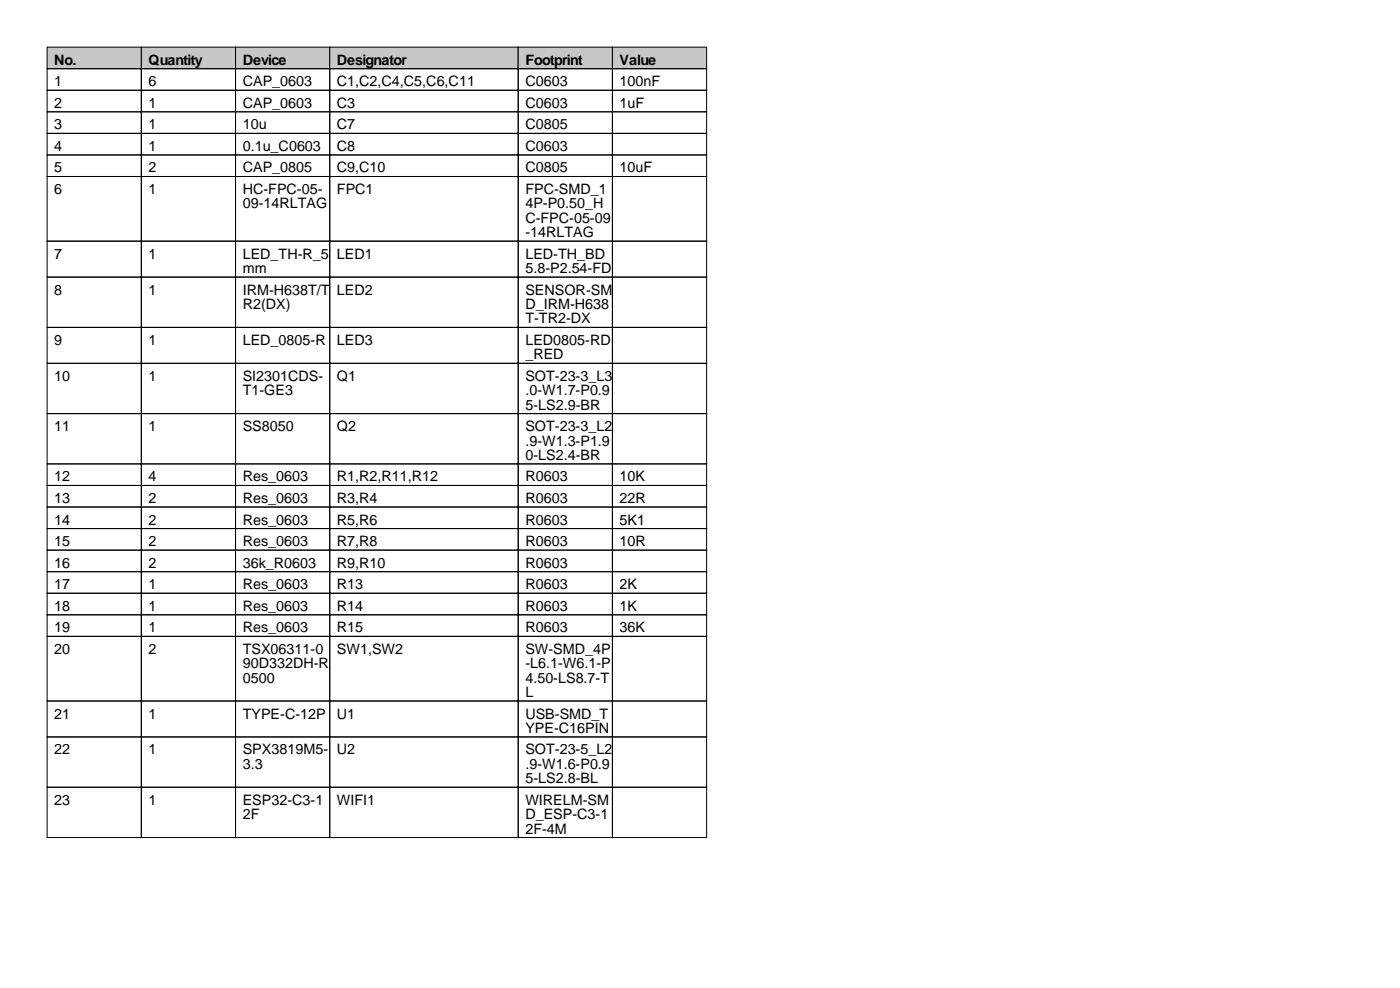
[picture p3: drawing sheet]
<svg xmlns="http://www.w3.org/2000/svg" width="297mm" height="210mm" viewBox="0 0 297 210" stroke-linecap="round" stroke-linejoin="round" font-family="sans-serif">
<defs><g id="words">
<g font-size="3">
<text x="11.5" y="13.7">No.</text>
<text x="31.5" y="13.7">Quantity</text>
<text x="51.5" y="13.7">Device</text>
<text x="71.5" y="13.7">Designator</text>
<text x="111.5" y="13.7">Footprint</text>
<text x="131.5" y="13.7">Value</text>
<text x="11.5" y="18.3">1</text>
<text x="11.5" y="22.9">2</text>
<text x="31.5" y="18.3">6</text>
<text x="31.5" y="22.9">1</text>
<text x="51.5" y="18.3">CAP_0603</text>
<text x="51.5" y="22.9">CAP_0603</text>
<text x="71.5" y="18.3">C1,C2,C4,C5,C6,C11</text>
<text x="71.5" y="22.9">C3</text>
<text x="111.5" y="18.3">C0603</text>
<text x="111.5" y="22.9">C0603</text>
<text x="131.5" y="18.3">100nF</text>
<text x="131.5" y="22.9">1uF</text>
<text x="11.5" y="27.4">3</text>
<text x="31.5" y="27.4">1</text>
<text x="51.5" y="27.4">10u</text>
<text x="71.5" y="27.4">C7</text>
<text x="111.5" y="27.4">C0805</text>
<text x="11.5" y="32">4</text>
<text x="31.5" y="32">1</text>
<text x="51.5" y="32">0.1u_C0603</text>
<text x="71.5" y="32">C8</text>
<text x="111.5" y="32">C0603</text>
<text x="11.5" y="36.6">5</text>
<text x="11.5" y="41.2">6</text>
<text x="31.5" y="36.6">2</text>
<text x="31.5" y="41.2">1</text>
<text x="51.5" y="36.6">CAP_0805</text>
<text x="51.5" y="41.2">HC-FPC-05-</text>
<text x="71.5" y="36.6">C9,C10</text>
<text x="71.5" y="41.2">FPC1</text>
<text x="111.5" y="36.6">C0805</text>
<text x="111.5" y="41.2">FPC-SMD_1</text>
<text x="131.5" y="36.6">10uF</text>
<text x="51.5" y="44.2">09-14RLTAG</text>
<text x="111.5" y="44.2">4P-P0.50_H</text>
<text x="111.5" y="47.2">C-FPC-05-09</text>
<text x="111.5" y="50.3">-14RLTAG</text>
<text x="11.5" y="54.9">7</text>
<text x="31.5" y="54.9">1</text>
<text x="51.5" y="54.9">LED_TH-R_5</text>
<text x="51.5" y="57.9">mm</text>
<text x="71.5" y="54.9">LED1</text>
<text x="111.5" y="54.9">LED-TH_BD</text>
<text x="111.5" y="57.9">5.8-P2.54-FD</text>
<text x="11.5" y="62.5">8</text>
<text x="31.5" y="62.5">1</text>
<text x="51.5" y="62.5">IRM-H638T/T</text>
<text x="51.5" y="65.5">R2(DX)</text>
<text x="71.5" y="62.5">LED2</text>
<text x="111.5" y="62.5">SENSOR-SM</text>
<text x="111.5" y="65.5">D_IRM-H638</text>
<text x="111.5" y="68.6">T-TR2-DX</text>
<text x="11.5" y="73.2">9</text>
<text x="31.5" y="73.2">1</text>
<text x="51.5" y="73.2">LED_0805-R</text>
<text x="71.5" y="73.2">LED3</text>
<text x="111.5" y="73.2">LED0805-RD</text>
<text x="111.5" y="76.2">_RED</text>
<text x="11.5" y="80.8">10</text>
<text x="31.5" y="80.8">1</text>
<text x="51.5" y="80.8">SI2301CDS-</text>
<text x="51.5" y="83.8">T1-GE3</text>
<text x="71.5" y="80.8">Q1</text>
<text x="111.5" y="80.8">SOT-23-3_L3</text>
<text x="111.5" y="83.8">.0-W1.7-P0.9</text>
<text x="111.5" y="86.9">5-LS2.9-BR</text>
<text x="11.5" y="91.4">11</text>
<text x="31.5" y="91.4">1</text>
<text x="51.5" y="91.4">SS8050</text>
<text x="71.5" y="91.4">Q2</text>
<text x="111.5" y="91.4">SOT-23-3_L2</text>
<text x="111.5" y="94.5">.9-W1.3-P1.9</text>
<text x="111.5" y="97.5">0-LS2.4-BR</text>
<text x="11.5" y="102.1">12</text>
<text x="11.5" y="106.7">13</text>
<text x="31.5" y="102.1">4</text>
<text x="31.5" y="106.7">2</text>
<text x="51.5" y="102.1">Res_0603</text>
<text x="51.5" y="106.7">Res_0603</text>
<text x="71.5" y="102.1">R1,R2,R11,R12</text>
<text x="71.5" y="106.7">R3,R4</text>
<text x="111.5" y="102.1">R0603</text>
<text x="111.5" y="106.7">R0603</text>
<text x="131.5" y="102.1">10K</text>
<text x="131.5" y="106.7">22R</text>
<text x="11.5" y="111.3">14</text>
<text x="31.5" y="111.3">2</text>
<text x="51.5" y="111.3">Res_0603</text>
<text x="71.5" y="111.3">R5,R6</text>
<text x="111.5" y="111.3">R0603</text>
<text x="131.5" y="111.3">5K1</text>
<text x="11.5" y="115.8">15</text>
<text x="31.5" y="115.8">2</text>
<text x="51.5" y="115.8">Res_0603</text>
<text x="71.5" y="115.8">R7,R8</text>
<text x="111.5" y="115.8">R0603</text>
<text x="131.5" y="115.8">10R</text>
<text x="11.5" y="120.4">16</text>
<text x="11.5" y="125">17</text>
<text x="31.5" y="120.4">2</text>
<text x="31.5" y="125">1</text>
<text x="51.5" y="120.4">36k_R0603</text>
<text x="51.5" y="125">Res_0603</text>
<text x="71.5" y="120.4">R9,R10</text>
<text x="71.5" y="125">R13</text>
<text x="111.5" y="120.4">R0603</text>
<text x="111.5" y="125">R0603</text>
<text x="131.5" y="125">2K</text>
<text x="11.5" y="129.5">18</text>
<text x="31.5" y="129.5">1</text>
<text x="51.5" y="129.5">Res_0603</text>
<text x="71.5" y="129.5">R14</text>
<text x="111.5" y="129.5">R0603</text>
<text x="131.5" y="129.5">1K</text>
<text x="11.5" y="134.1">19</text>
<text x="31.5" y="134.1">1</text>
<text x="51.5" y="134.1">Res_0603</text>
<text x="71.5" y="134.1">R15</text>
<text x="111.5" y="134.1">R0603</text>
<text x="131.5" y="134.1">36K</text>
<text x="11.5" y="138.7">20</text>
<text x="31.5" y="138.7">2</text>
<text x="51.5" y="138.7">TSX06311-0</text>
<text x="51.5" y="141.7">90D332DH-R</text>
<text x="71.5" y="138.7">SW1,SW2</text>
<text x="111.5" y="138.7">SW-SMD_4P</text>
<text x="111.5" y="141.7">-L6.1-W6.1-P</text>
<text x="51.5" y="144.8">0500</text>
<text x="111.5" y="144.8">4.50-LS8.7-T</text>
<text x="111.5" y="147.8">L</text>
<text x="11.5" y="152.4">21</text>
<text x="31.5" y="152.4">1</text>
<text x="51.5" y="152.4">TYPE-C-12P</text>
<text x="71.5" y="152.4">U1</text>
<text x="111.5" y="152.4">USB-SMD_T</text>
<text x="111.5" y="155.5">YPE-C16PIN</text>
<text x="11.5" y="160">22</text>
<text x="31.5" y="160">1</text>
<text x="51.5" y="160">SPX3819M5-</text>
<text x="71.5" y="160">U2</text>
<text x="111.5" y="160">SOT-23-5_L2</text>
<text x="51.5" y="163.1">3.3</text>
<text x="111.5" y="163.1">.9-W1.6-P0.9</text>
<text x="111.5" y="166.1">5-LS2.8-BL</text>
<text x="11.5" y="170.7">23</text>
<text x="31.5" y="170.7">1</text>
<text x="51.5" y="170.7">ESP32-C3-1</text>
<text x="51.5" y="173.7">2F</text>
<text x="71.5" y="170.7">WIFI1</text>
<text x="111.5" y="170.7">WIRELM-SM</text>
<text x="111.5" y="173.7">D_ESP-C3-1</text>
<text x="111.5" y="176.8">2F-4M</text>
</g>
</g></defs>
<g fill="#c7c7c7" stroke="#000" stroke-width=".21">
<path d="M10 10h20v4.6h-20z"/>
<path d="M30 10h20v4.6h-20z"/>
<path d="M50 10h20v4.6h-20z"/>
<path d="M70 10h40v4.6h-40z"/>
<path d="M110 10h20v4.6h-20z"/>
<path d="M130 10h20v4.6h-20z"/>
</g>
<g fill="none" stroke="#000" stroke-width=".21">
<path d="M10 14.6h20v4.5h-20zM10 19.1h20v4.6h-20zM30 14.6h20v4.5h-20zM30 19.1h20v4.6h-20zM50 14.6h20v4.5h-20zM50 19.1h20v4.6h-20zM70 14.6h40v4.5h-40zM70 19.1h40v4.6h-40zM110 14.6h20v4.5h-20zM110 19.1h20v4.6h-20zM130 14.6h20v4.5h-20zM130 19.1h20v4.6h-20z"/>
<path d="M10 23.7h20v4.6h-20zM10 28.3h20v4.6h-20zM10 32.9h20v4.5h-20zM10 37.4h20v13.7h-20zM30 23.7h20v4.6h-20zM30 28.3h20v4.6h-20zM30 32.9h20v4.5h-20zM30 37.4h20v13.7h-20zM50 23.7h20v4.6h-20zM50 28.3h20v4.6h-20zM50 32.9h20v4.5h-20zM50 37.4h20v13.7h-20z"/>
<path d="M70 23.7h40v4.6h-40zM70 28.3h40v4.6h-40zM70 32.9h40v4.5h-40zM70 37.4h40v13.7h-40zM110 23.7h20v4.6h-20zM110 28.3h20v4.6h-20zM110 32.9h20v4.5h-20zM110 37.4h20v13.7h-20zM130 23.7h20v4.6h-20zM130 28.3h20v4.6h-20zM130 32.9h20v4.5h-20zM130 37.4h20v13.7h-20z"/>
<path d="M10 51.1h20v7.7h-20zM10 58.8h20v10.6h-20zM30 51.1h20v7.7h-20zM30 58.8h20v10.6h-20zM50 51.1h20v7.7h-20zM50 58.8h20v10.6h-20zM70 51.1h40v7.7h-40zM70 58.8h40v10.6h-40zM110 51.1h20v7.7h-20zM110 58.8h20v10.6h-20zM130 51.1h20v7.7h-20zM130 58.8h20v10.6h-20z"/>
<path d="M10 69.4h20v7.7h-20zM10 77.1h20v10.6h-20zM30 69.4h20v7.7h-20zM30 77.1h20v10.6h-20zM50 69.4h20v7.7h-20zM50 77.1h20v10.6h-20zM70 69.4h40v7.7h-40zM70 77.1h40v10.6h-40zM110 69.4h20v7.7h-20zM110 77.1h20v10.6h-20zM130 69.4h20v7.7h-20zM130 77.1h20v10.6h-20z"/>
<path d="M10 87.7h20v10.7h-20zM10 98.4h20v4.6h-20zM30 87.7h20v10.7h-20zM30 98.4h20v4.6h-20zM50 87.7h20v10.7h-20zM50 98.4h20v4.6h-20zM70 87.7h40v10.7h-40zM70 98.4h40v4.6h-40zM110 87.7h20v10.7h-20zM110 98.4h20v4.6h-20zM130 87.7h20v10.7h-20zM130 98.4h20v4.6h-20z"/>
<path d="M10 103h20v4.5h-20zM10 107.5h20v4.6h-20zM10 112.1h20v4.6h-20zM10 116.7h20v4.6h-20zM30 103h20v4.5h-20zM30 107.5h20v4.6h-20zM30 112.1h20v4.6h-20zM30 116.7h20v4.6h-20zM50 103h20v4.5h-20zM50 107.5h20v4.6h-20zM50 112.1h20v4.6h-20zM50 116.7h20v4.6h-20z"/>
<path d="M70 103h40v4.5h-40zM70 107.5h40v4.6h-40zM70 112.1h40v4.6h-40zM70 116.7h40v4.6h-40zM110 103h20v4.5h-20zM110 107.5h20v4.6h-20zM110 112.1h20v4.6h-20zM110 116.7h20v4.6h-20zM130 103h20v4.5h-20zM130 107.5h20v4.6h-20zM130 112.1h20v4.6h-20zM130 116.7h20v4.6h-20z"/>
<path d="M10 121.3h20v4.5h-20zM10 125.8h20v4.6h-20zM10 130.4h20v4.6h-20zM10 135h20v13.7h-20zM30 121.3h20v4.5h-20zM30 125.8h20v4.6h-20zM30 130.4h20v4.6h-20zM30 135h20v13.7h-20zM50 121.3h20v4.5h-20zM50 125.8h20v4.6h-20zM50 130.4h20v4.6h-20zM50 135h20v13.7h-20z"/>
<path d="M70 121.3h40v4.5h-40zM70 125.8h40v4.6h-40zM70 130.4h40v4.6h-40zM70 135h40v13.7h-40zM110 121.3h20v4.5h-20zM110 125.8h20v4.6h-20zM110 130.4h20v4.6h-20zM110 135h20v13.7h-20zM130 121.3h20v4.5h-20zM130 125.8h20v4.6h-20zM130 130.4h20v4.6h-20zM130 135h20v13.7h-20z"/>
<path d="M10 148.7h20v7.6h-20zM10 156.3h20v10.7h-20zM30 148.7h20v7.6h-20zM30 156.3h20v10.7h-20zM50 148.7h20v7.6h-20zM50 156.3h20v10.7h-20zM70 148.7h40v7.6h-40zM70 156.3h40v10.7h-40zM110 148.7h20v7.6h-20zM110 156.3h20v10.7h-20zM130 148.7h20v7.6h-20zM130 156.3h20v10.7h-20z"/>
<path d="M10 167h20v10.6h-20zM30 167h20v10.6h-20zM50 167h20v10.6h-20zM70 167h40v10.6h-40zM110 167h20v10.6h-20zM130 167h20v10.6h-20z"/>
</g>
<use href="#words"/>
</svg>
